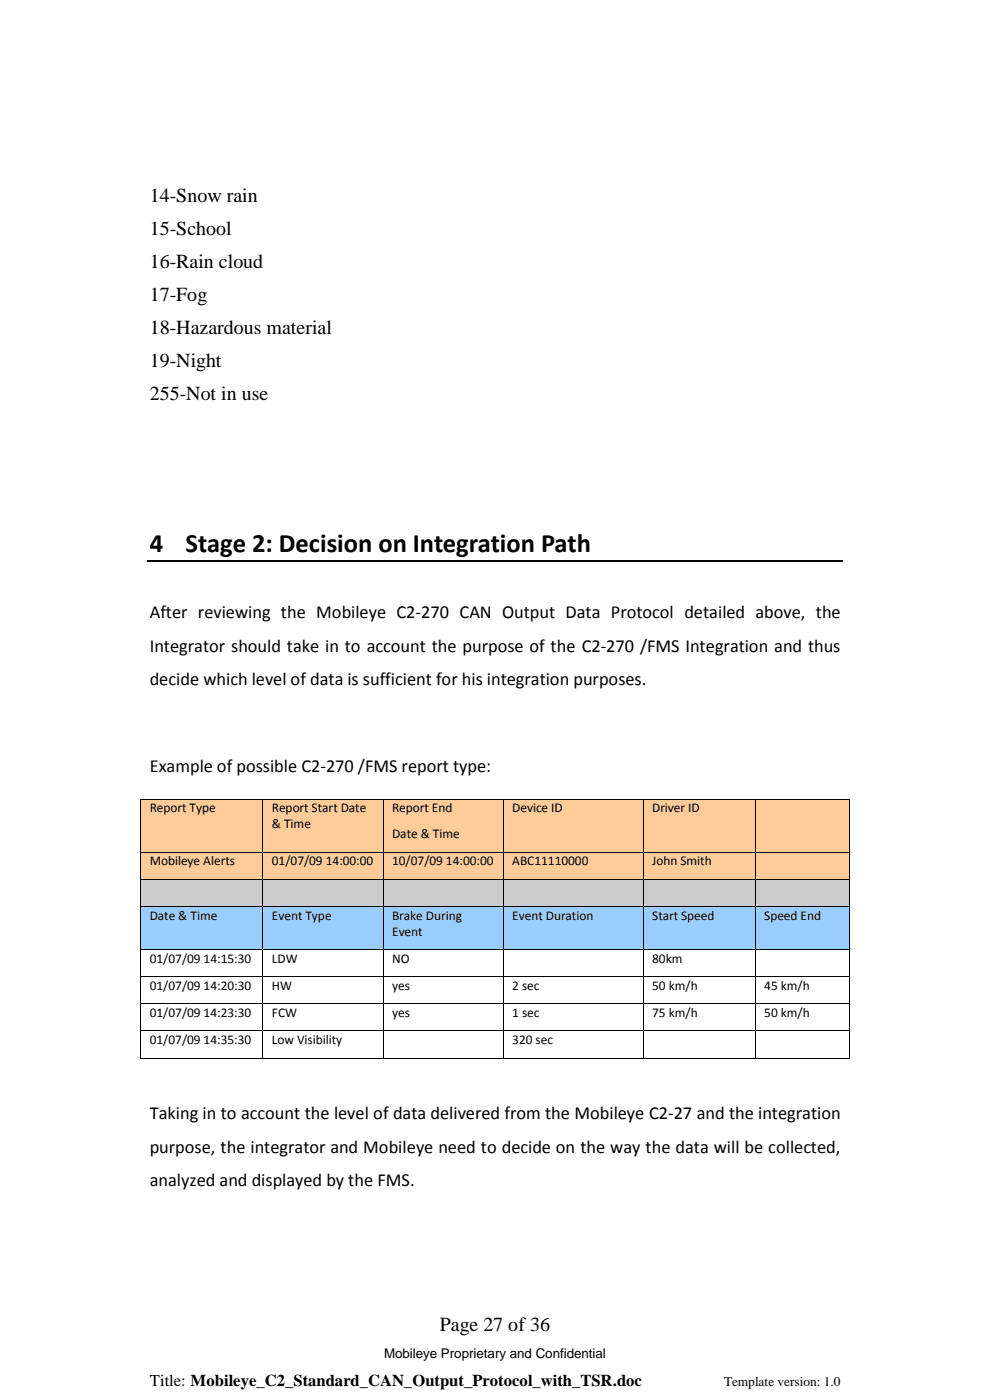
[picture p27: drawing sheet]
<svg xmlns="http://www.w3.org/2000/svg" width="210mm" height="297mm" viewBox="0 0 210 297" stroke-linecap="round" stroke-linejoin="round" font-family="sans-serif">
<defs><g id="words">
<g font-size="5.6">
<text x="31.8" y="117">4</text>
<text x="39.4" y="117">Stage 2: Decision on Integration Path</text>
</g>
<g font-size="4.2">
<text x="31.8" y="42.8">14-Snow rain</text>
<text x="31.8" y="49.8">15-School</text>
<text x="31.8" y="56.8">16-Rain cloud</text>
<text x="31.8" y="63.8">17-Fog</text>
<text x="31.8" y="70.8">18-Hazardous material</text>
<text x="31.8" y="77.8">19-Night</text>
<text x="31.8" y="84.8">255-Not in use</text>
<text x="93.3" y="282.3">Page 27 of 36</text>
</g>
<g font-size="3.9">
<text x="31.8" y="131.2">After reviewing the Mobileye C2-270 CAN Output Data Protocol detailed above, the</text>
<text x="31.8" y="138.3">Integrator should take in to account the purpose of the C2-270 /FMS Integration and thus</text>
<text x="31.8" y="145.4">decide which level of data is sufficient for his integration purposes.</text>
<text x="31.8" y="163.9">Example of possible C2-270 /FMS report type:</text>
<text x="31.8" y="237.4">Taking in to account the level of data delivered from the Mobileye C2-27 and the integration</text>
<text x="31.8" y="244.5">purpose, the integrator and Mobileye need to decide on the way the data will be collected,</text>
<text x="31.8" y="251.6">analyzed and displayed by the FMS.</text>
</g>
<text font-size="3.5" x="31.8" y="294">Title: Mobileye_C2_Standard_CAN_Output_Protocol_with_TSR.doc</text>
<g font-size="2.8">
<text x="31.8" y="172.3">Report Type</text>
<text x="57.7" y="172.3">Report Start Date</text>
<text x="83.2" y="172.3">Report End</text>
<text x="108.7" y="172.3">Device ID</text>
<text x="138.3" y="172.3">Driver ID</text>
<text x="57.7" y="175.7">&amp; Time</text>
<text x="83.2" y="177.8">Date &amp; Time</text>
<text x="31.8" y="183.6">Mobileye Alerts</text>
<text x="57.7" y="183.6">01/07/09 14:00:00</text>
<text x="83.2" y="183.6">10/07/09 14:00:00</text>
<text x="108.7" y="183.6">ABC11110000</text>
<text x="138.3" y="183.6">John Smith</text>
<text x="31.8" y="195.1">Date &amp; Time</text>
<text x="57.7" y="195.1">Event Type</text>
<text x="83.2" y="195.1">Brake During</text>
<text x="108.7" y="195.1">Event Duration</text>
<text x="138.3" y="195.1">Start Speed</text>
<text x="162.1" y="195.1">Speed End</text>
<text x="83.2" y="198.5">Event</text>
<text x="31.8" y="204.3">01/07/09 14:15:30</text>
<text x="31.8" y="210">01/07/09 14:20:30</text>
<text x="57.7" y="204.3">LDW</text>
<text x="57.7" y="210">HW</text>
<text x="83.2" y="204.3">NO</text>
<text x="83.2" y="210">yes</text>
<text x="108.7" y="210">2 sec</text>
<text x="138.3" y="204.3">80km</text>
<text x="138.3" y="210">50 km/h</text>
<text x="162.1" y="210">45 km/h</text>
<text x="31.8" y="215.7">01/07/09 14:23:30</text>
<text x="57.7" y="215.7">FCW</text>
<text x="83.2" y="215.7">yes</text>
<text x="108.7" y="215.7">1 sec</text>
<text x="138.3" y="215.7">75 km/h</text>
<text x="162.1" y="215.7">50 km/h</text>
<text x="31.8" y="221.4">01/07/09 14:35:30</text>
<text x="57.7" y="221.4">Low Visibility</text>
<text x="108.7" y="221.4">320 sec</text>
<text x="81.5" y="288.1">Mobileye Proprietary and Confidential</text>
<text x="153.6" y="294">Template version: 1.0</text>
</g>
</g></defs>
<path d="M31.3 119h147.5" fill="none" stroke="#000" stroke-width=".34"/>
<g fill="#fc9">
<path d="M29.9 169.6h1.9v5.6h-1.9z" fill-rule="evenodd"/>
<path d="M53.9 169.6h1.8v5.6h-1.8z" fill-rule="evenodd"/>
<path d="M29.9 175.2h25.8v5.5h-25.8z" fill-rule="evenodd"/>
<path d="M31.8 169.6h22.1v5.6h-22.1z" fill-rule="evenodd"/>
<path d="M55.8 169.6h1.9v9h-1.9z" fill-rule="evenodd"/>
<path d="M79.4 169.6h1.8v9h-1.8z" fill-rule="evenodd"/>
<path d="M55.8 178.6h25.4v2.1h-25.4z" fill-rule="evenodd"/>
<path d="M57.7 169.6h21.6v3.4h-21.6z" fill-rule="evenodd"/>
<path d="M57.7 173h21.6v5.6h-21.6z" fill-rule="evenodd"/>
<path d="M81.3 169.6h1.9v11.1h-1.9z" fill-rule="evenodd"/>
<path d="M104.8 169.6h1.9v11.1h-1.9z" fill-rule="evenodd"/>
<path d="M83.2 169.6h21.6v5.6h-21.6z" fill-rule="evenodd"/>
<path d="M83.2 175.2h21.6v5.5h-21.6z" fill-rule="evenodd"/>
<path d="M106.8 169.6h1.9v5.6h-1.9z" fill-rule="evenodd"/>
<path d="M134.5 169.6h1.8v5.6h-1.8z" fill-rule="evenodd"/>
<path d="M106.8 175.2h29.5v5.5h-29.5z" fill-rule="evenodd"/>
<path d="M108.7 169.6h25.8v5.6h-25.8z" fill-rule="evenodd"/>
<path d="M136.5 169.6h1.8v5.6h-1.8z" fill-rule="evenodd"/>
<path d="M158.3 169.6h1.8v5.6h-1.8z" fill-rule="evenodd"/>
<path d="M136.5 175.2h23.6v5.5h-23.6z" fill-rule="evenodd"/>
<path d="M138.3 169.6h20v5.6h-20z" fill-rule="evenodd"/>
<path d="M160.3 169.6h1.8v5.6h-1.8z" fill-rule="evenodd"/>
<path d="M178.3 169.6h1.8v5.6h-1.8z" fill-rule="evenodd"/>
<path d="M160.3 175.2h19.8v5.5h-19.8z" fill-rule="evenodd"/>
<path d="M162.1 169.6h16.2v5.6h-16.2z" fill-rule="evenodd"/>
</g>
<g fill="#000">
<path d="M29.8 169.4h.1v.2h-.1z" fill-rule="evenodd"/>
<path d="M29.8 169.4h.1v.2h-.1z" fill-rule="evenodd"/>
<path d="M55.7 169.4h.1v.2h-.1z" fill-rule="evenodd"/>
<path d="M81.2 169.4h.1v.2h-.1z" fill-rule="evenodd"/>
<path d="M106.7 169.4h.1v.2h-.1z" fill-rule="evenodd"/>
<path d="M136.3 169.4h.2v.2h-.2z" fill-rule="evenodd"/>
<path d="M160.1 169.4h.2v.2h-.2z" fill-rule="evenodd"/>
<path d="M180.1 169.4h.1v.2h-.1z" fill-rule="evenodd"/>
<path d="M180.1 169.4h.1v.2h-.1z" fill-rule="evenodd"/>
</g>
<g fill="none" stroke="#000" stroke-width=".21">
<path d="M29.9 169.6v11.1M29.9 169.5h25.8M55.8 169.6v11.1M55.8 169.5h25.4M81.3 169.6v11.1M81.3 169.5h25.4M106.7 169.6v11.1M106.8 169.5h29.5M136.4 169.6v11.1M136.5 169.5h23.6M160.2 169.6v11.1M160.3 169.5h19.8"/>
<path d="M180.2 169.6v11.1"/>
</g>
<g fill="#fc9">
<path d="M29.9 180.9h1.9v5.6h-1.9z" fill-rule="evenodd"/>
<path d="M53.9 180.9h1.8v5.6h-1.8z" fill-rule="evenodd"/>
<path d="M31.8 180.9h22.1v5.6h-22.1z" fill-rule="evenodd"/>
<path d="M55.8 180.9h1.9v5.6h-1.9z" fill-rule="evenodd"/>
<path d="M79.4 180.9h1.8v5.6h-1.8z" fill-rule="evenodd"/>
<path d="M57.7 180.9h21.6v5.6h-21.6z" fill-rule="evenodd"/>
<path d="M81.3 180.9h1.9v5.6h-1.9z" fill-rule="evenodd"/>
<path d="M104.8 180.9h1.9v5.6h-1.9z" fill-rule="evenodd"/>
<path d="M83.2 180.9h21.6v5.6h-21.6z" fill-rule="evenodd"/>
<path d="M106.8 180.9h1.9v5.6h-1.9z" fill-rule="evenodd"/>
<path d="M134.5 180.9h1.8v5.6h-1.8z" fill-rule="evenodd"/>
<path d="M108.7 180.9h25.8v5.6h-25.8z" fill-rule="evenodd"/>
<path d="M136.5 180.9h1.8v5.6h-1.8z" fill-rule="evenodd"/>
<path d="M158.3 180.9h1.8v5.6h-1.8z" fill-rule="evenodd"/>
<path d="M138.3 180.9h20v5.6h-20z" fill-rule="evenodd"/>
<path d="M160.3 180.9h1.8v5.6h-1.8z" fill-rule="evenodd"/>
<path d="M178.3 180.9h1.8v5.6h-1.8z" fill-rule="evenodd"/>
<path d="M162.1 180.9h16.2v5.6h-16.2z" fill-rule="evenodd"/>
</g>
<g fill="#000">
<path d="M29.8 180.7h.1v.2h-.1z" fill-rule="evenodd"/>
<path d="M55.7 180.7h.1v.2h-.1z" fill-rule="evenodd"/>
<path d="M81.2 180.7h.1v.2h-.1z" fill-rule="evenodd"/>
<path d="M106.7 180.7h.1v.2h-.1z" fill-rule="evenodd"/>
<path d="M136.3 180.7h.2v.2h-.2z" fill-rule="evenodd"/>
<path d="M160.1 180.7h.2v.2h-.2z" fill-rule="evenodd"/>
<path d="M180.1 180.7h.1v.2h-.1z" fill-rule="evenodd"/>
</g>
<g fill="none" stroke="#000" stroke-width=".21">
<path d="M29.9 180.9v5.6M29.9 180.8h25.8M55.8 180.9v5.6M55.8 180.8h25.4M81.3 180.9v5.6M81.3 180.8h25.4M106.7 180.9v5.6M106.8 180.8h29.5M136.4 180.9v5.6M136.5 180.8h23.6M160.2 180.9v5.6M160.3 180.8h19.8"/>
<path d="M180.2 180.9v5.6"/>
</g>
<g fill="#ccc">
<path d="M29.9 186.6h1.9v5.6h-1.9z" fill-rule="evenodd"/>
<path d="M53.9 186.6h1.8v5.6h-1.8z" fill-rule="evenodd"/>
<path d="M31.8 186.6h22.1v5.6h-22.1z" fill-rule="evenodd"/>
<path d="M55.8 186.6h1.9v5.6h-1.9z" fill-rule="evenodd"/>
<path d="M79.4 186.6h1.8v5.6h-1.8z" fill-rule="evenodd"/>
<path d="M57.7 186.6h21.6v5.6h-21.6z" fill-rule="evenodd"/>
<path d="M81.3 186.6h1.9v5.6h-1.9z" fill-rule="evenodd"/>
<path d="M104.8 186.6h1.9v5.6h-1.9z" fill-rule="evenodd"/>
<path d="M83.2 186.6h21.6v5.6h-21.6z" fill-rule="evenodd"/>
<path d="M106.8 186.6h1.9v5.6h-1.9z" fill-rule="evenodd"/>
<path d="M134.5 186.6h1.8v5.6h-1.8z" fill-rule="evenodd"/>
<path d="M108.7 186.6h25.8v5.6h-25.8z" fill-rule="evenodd"/>
<path d="M136.5 186.6h1.8v5.6h-1.8z" fill-rule="evenodd"/>
<path d="M158.3 186.6h1.8v5.6h-1.8z" fill-rule="evenodd"/>
<path d="M138.3 186.6h20v5.6h-20z" fill-rule="evenodd"/>
<path d="M160.3 186.6h1.8v5.6h-1.8z" fill-rule="evenodd"/>
<path d="M178.3 186.6h1.8v5.6h-1.8z" fill-rule="evenodd"/>
<path d="M162.1 186.6h16.2v5.6h-16.2z" fill-rule="evenodd"/>
</g>
<g fill="#000">
<path d="M29.8 186.5h.1v.1h-.1z" fill-rule="evenodd"/>
<path d="M55.7 186.5h.1v.1h-.1z" fill-rule="evenodd"/>
<path d="M81.2 186.5h.1v.1h-.1z" fill-rule="evenodd"/>
<path d="M106.7 186.5h.1v.1h-.1z" fill-rule="evenodd"/>
<path d="M136.3 186.5h.2v.1h-.2z" fill-rule="evenodd"/>
<path d="M160.1 186.5h.2v.1h-.2z" fill-rule="evenodd"/>
<path d="M180.1 186.5h.1v.1h-.1z" fill-rule="evenodd"/>
</g>
<g fill="none" stroke="#000" stroke-width=".21">
<path d="M29.9 186.6v5.6M29.9 186.5h25.8M55.8 186.6v5.6M55.8 186.5h25.4M81.3 186.6v5.6M81.3 186.5h25.4M106.7 186.6v5.6M106.8 186.5h29.5M136.4 186.6v5.6M136.5 186.5h23.6M160.2 186.6v5.6M160.3 186.5h19.8"/>
<path d="M180.2 186.6v5.6"/>
</g>
<g fill="#9cf">
<path d="M29.9 192.4h1.9v5.5h-1.9z" fill-rule="evenodd"/>
<path d="M53.9 192.4h1.8v5.5h-1.8z" fill-rule="evenodd"/>
<path d="M29.9 197.9h25.8v3.5h-25.8z" fill-rule="evenodd"/>
<path d="M31.8 192.4h22.1v5.5h-22.1z" fill-rule="evenodd"/>
<path d="M55.8 192.4h1.9v5.5h-1.9z" fill-rule="evenodd"/>
<path d="M79.4 192.4h1.8v5.5h-1.8z" fill-rule="evenodd"/>
<path d="M55.8 197.9h25.4v3.5h-25.4z" fill-rule="evenodd"/>
<path d="M57.7 192.4h21.6v5.5h-21.6z" fill-rule="evenodd"/>
<path d="M81.3 192.4h1.9v9h-1.9z" fill-rule="evenodd"/>
<path d="M104.8 192.4h1.9v9h-1.9z" fill-rule="evenodd"/>
<path d="M83.2 192.4h21.6v3.4h-21.6z" fill-rule="evenodd"/>
<path d="M83.2 195.8h21.6v5.6h-21.6z" fill-rule="evenodd"/>
<path d="M106.8 192.4h1.9v5.5h-1.9z" fill-rule="evenodd"/>
<path d="M134.5 192.4h1.8v5.5h-1.8z" fill-rule="evenodd"/>
<path d="M106.8 197.9h29.5v3.5h-29.5z" fill-rule="evenodd"/>
<path d="M108.7 192.4h25.8v5.5h-25.8z" fill-rule="evenodd"/>
<path d="M136.5 192.4h1.8v5.5h-1.8z" fill-rule="evenodd"/>
<path d="M158.3 192.4h1.8v5.5h-1.8z" fill-rule="evenodd"/>
<path d="M136.5 197.9h23.6v3.5h-23.6z" fill-rule="evenodd"/>
<path d="M138.3 192.4h20v5.5h-20z" fill-rule="evenodd"/>
<path d="M160.3 192.4h1.8v5.5h-1.8z" fill-rule="evenodd"/>
<path d="M178.3 192.4h1.8v5.5h-1.8z" fill-rule="evenodd"/>
<path d="M160.3 197.9h19.8v3.5h-19.8z" fill-rule="evenodd"/>
<path d="M162.1 192.4h16.2v5.5h-16.2z" fill-rule="evenodd"/>
</g>
<g fill="#000">
<path d="M29.8 192.2h.1v.2h-.1z" fill-rule="evenodd"/>
<path d="M55.7 192.2h.1v.2h-.1z" fill-rule="evenodd"/>
<path d="M81.2 192.2h.1v.2h-.1z" fill-rule="evenodd"/>
<path d="M106.7 192.2h.1v.2h-.1z" fill-rule="evenodd"/>
<path d="M136.3 192.2h.2v.2h-.2z" fill-rule="evenodd"/>
<path d="M160.1 192.2h.2v.2h-.2z" fill-rule="evenodd"/>
<path d="M180.1 192.2h.1v.2h-.1z" fill-rule="evenodd"/>
<path d="M29.8 201.4h.1v.1h-.1z" fill-rule="evenodd"/>
<path d="M29.8 207.1h.1v.2h-.1z" fill-rule="evenodd"/>
<path d="M29.8 212.8h.1v.2h-.1z" fill-rule="evenodd"/>
<path d="M29.8 218.6h.1v.2h-.1z" fill-rule="evenodd"/>
<path d="M55.7 201.4h.1v.1h-.1z" fill-rule="evenodd"/>
<path d="M55.7 207.1h.1v.2h-.1z" fill-rule="evenodd"/>
<path d="M55.7 212.8h.1v.2h-.1z" fill-rule="evenodd"/>
<path d="M55.7 218.6h.1v.2h-.1z" fill-rule="evenodd"/>
<path d="M81.2 201.4h.1v.1h-.1z" fill-rule="evenodd"/>
<path d="M81.2 207.1h.1v.2h-.1z" fill-rule="evenodd"/>
<path d="M81.2 212.8h.1v.2h-.1z" fill-rule="evenodd"/>
<path d="M81.2 218.6h.1v.2h-.1z" fill-rule="evenodd"/>
<path d="M106.7 201.4h.1v.1h-.1z" fill-rule="evenodd"/>
<path d="M106.7 207.1h.1v.2h-.1z" fill-rule="evenodd"/>
<path d="M106.7 212.8h.1v.2h-.1z" fill-rule="evenodd"/>
<path d="M106.7 218.6h.1v.2h-.1z" fill-rule="evenodd"/>
<path d="M136.3 201.4h.2v.1h-.2z" fill-rule="evenodd"/>
<path d="M136.3 207.1h.2v.2h-.2z" fill-rule="evenodd"/>
<path d="M136.3 212.8h.2v.2h-.2z" fill-rule="evenodd"/>
<path d="M136.3 218.6h.2v.2h-.2z" fill-rule="evenodd"/>
<path d="M160.1 201.4h.2v.1h-.2z" fill-rule="evenodd"/>
<path d="M160.1 207.1h.2v.2h-.2z" fill-rule="evenodd"/>
<path d="M160.1 212.8h.2v.2h-.2z" fill-rule="evenodd"/>
<path d="M160.1 218.6h.2v.2h-.2z" fill-rule="evenodd"/>
<path d="M180.1 201.4h.1v.1h-.1z" fill-rule="evenodd"/>
<path d="M180.1 207.1h.1v.2h-.1z" fill-rule="evenodd"/>
<path d="M180.1 212.8h.1v.2h-.1z" fill-rule="evenodd"/>
<path d="M180.1 218.6h.1v.2h-.1z" fill-rule="evenodd"/>
<path d="M29.8 224.4h.1v.1h-.1z" fill-rule="evenodd"/>
<path d="M29.8 224.4h.1v.1h-.1z" fill-rule="evenodd"/>
<path d="M55.7 224.4h.1v.1h-.1z" fill-rule="evenodd"/>
<path d="M81.2 224.4h.1v.1h-.1z" fill-rule="evenodd"/>
<path d="M106.7 224.4h.1v.1h-.1z" fill-rule="evenodd"/>
<path d="M136.3 224.4h.2v.1h-.2z" fill-rule="evenodd"/>
<path d="M160.1 224.4h.2v.1h-.2z" fill-rule="evenodd"/>
<path d="M180.1 224.4h.1v.1h-.1z" fill-rule="evenodd"/>
<path d="M180.1 224.4h.1v.1h-.1z" fill-rule="evenodd"/>
</g>
<g fill="none" stroke="#000" stroke-width=".21">
<path d="M29.9 192.4v9M29.9 192.3h25.8M55.8 192.4v9M55.8 192.3h25.4M81.3 192.4v9M81.3 192.3h25.4M106.7 192.4v9M106.8 192.3h29.5M136.4 192.4v9M136.5 192.3h23.6M160.2 192.4v9M160.3 192.3h19.8"/>
<path d="M180.2 192.4v9M29.9 201.5v5.6M29.9 207.3v5.5M29.9 213v5.6M29.9 218.8v5.6M29.9 201.5h25.8M29.9 207.2h25.8M29.9 212.9h25.8M29.9 218.7h25.8M55.8 201.5v5.6M55.8 207.3v5.5M55.8 213v5.6"/>
<path d="M55.8 218.8v5.6M55.8 201.5h25.4M55.8 207.2h25.4M55.8 212.9h25.4M55.8 218.7h25.4M81.3 201.5v5.6M81.3 207.3v5.5M81.3 213v5.6M81.3 218.8v5.6M81.3 201.5h25.4M81.3 207.2h25.4M81.3 212.9h25.4"/>
<path d="M81.3 218.7h25.4M106.7 201.5v5.6M106.7 207.3v5.5M106.7 213v5.6M106.7 218.8v5.6M106.8 201.5h29.5M106.8 207.2h29.5M106.8 212.9h29.5M106.8 218.7h29.5M136.4 201.5v5.6M136.4 207.3v5.5M136.4 213v5.6"/>
<path d="M136.4 218.8v5.6M136.5 201.5h23.6M136.5 207.2h23.6M136.5 212.9h23.6M136.5 218.7h23.6M160.2 201.5v5.6M160.2 207.3v5.5M160.2 213v5.6M160.2 218.8v5.6M160.3 201.5h19.8M160.3 207.2h19.8M160.3 212.9h19.8"/>
<path d="M160.3 218.7h19.8M180.2 201.5v5.6M180.2 207.3v5.5M180.2 213v5.6M180.2 218.8v5.6M29.9 224.4h25.8M55.8 224.4h25.4M81.3 224.4h25.4M106.8 224.4h29.5M136.5 224.4h23.6M160.3 224.4h19.8"/>
</g>
<use href="#words"/>
</svg>
